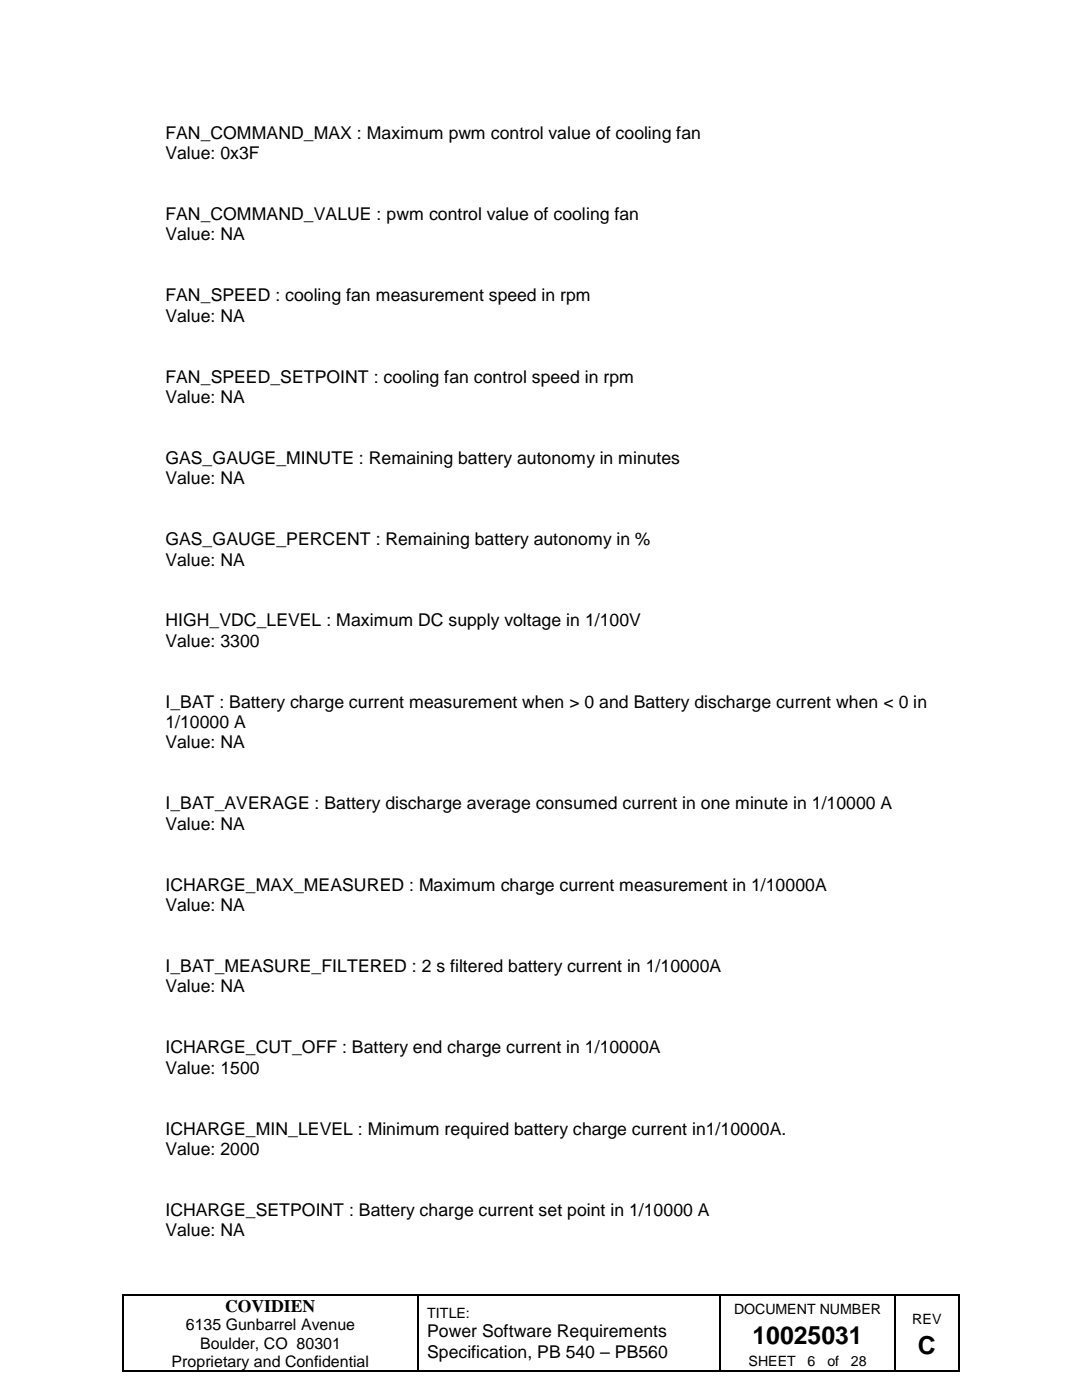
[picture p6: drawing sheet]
<svg xmlns="http://www.w3.org/2000/svg" width="216mm" height="279mm" viewBox="0 0 216 279" stroke-linecap="round" stroke-linejoin="round" font-family="sans-serif">
<defs><g id="words">
<g font-size="4.9">
<text x="150.2" y="268.1">10025031</text>
<text x="183.2" y="270.1">C</text>
</g>
<g font-size="3.5">
<text x="33" y="27.7">FAN_COMMAND_MAX : Maximum pwm control value of cooling fan</text>
<text x="33" y="31.7">Value: 0x3F</text>
<text x="33" y="43.9">FAN_COMMAND_VALUE : pwm control value of cooling fan</text>
<text x="33" y="48">Value: NA</text>
<text x="33" y="60.1">FAN_SPEED : cooling fan measurement speed in rpm</text>
<text x="33" y="64.2">Value: NA</text>
<text x="33" y="76.4">FAN_SPEED_SETPOINT : cooling fan control speed in rpm</text>
<text x="33" y="80.4">Value: NA</text>
<text x="33" y="92.6">GAS_GAUGE_MINUTE : Remaining battery autonomy in minutes</text>
<text x="33" y="96.7">Value: NA</text>
<text x="33" y="108.8">GAS_GAUGE_PERCENT : Remaining battery autonomy in %</text>
<text x="33" y="112.9">Value: NA</text>
<text x="33" y="125">HIGH_VDC_LEVEL : Maximum DC supply voltage in 1/100V</text>
<text x="33" y="129.1">Value: 3300</text>
<text x="33" y="141.3">I_BAT : Battery charge current measurement when &gt; 0 and Battery discharge current when &lt; 0 in</text>
<text x="33" y="145.3">1/10000 A</text>
<text x="33" y="149.4">Value: NA</text>
<text x="33" y="161.5">I_BAT_AVERAGE : Battery discharge average consumed current in one minute in 1/10000 A</text>
<text x="33" y="165.6">Value: NA</text>
<text x="33" y="177.8">ICHARGE_MAX_MEASURED : Maximum charge current measurement in 1/10000A</text>
<text x="33" y="181.8">Value: NA</text>
<text x="33" y="194">I_BAT_MEASURE_FILTERED : 2 s filtered battery current in 1/10000A</text>
<text x="33" y="198">Value: NA</text>
<text x="33" y="210.2">ICHARGE_CUT_OFF : Battery end charge current in 1/10000A</text>
<text x="33" y="214.3">Value: 1500</text>
<text x="33" y="226.4">ICHARGE_MIN_LEVEL : Minimum required battery charge current in1/10000A.</text>
<text x="33" y="230.5">Value: 2000</text>
<text x="33" y="242.7">ICHARGE_SETPOINT : Battery charge current set point in 1/10000 A</text>
<text x="33" y="246.7">Value: NA</text>
<text x="44.9" y="261.8">COVIDIEN</text>
<text x="85.3" y="266.9">Power Software Requirements</text>
<text x="85.3" y="270.9">Specification, PB 540 – PB560</text>
</g>
<g font-size="3.2">
<text x="37.1" y="265.5">6135 Gunbarrel Avenue</text>
<text x="39.9" y="269.2">Boulder, CO 80301</text>
<text x="34.2" y="272.8">Proprietary and Confidential</text>
</g>
<g font-size="2.8">
<text x="85.3" y="263">TITLE:</text>
<text x="146.5" y="262.2">DOCUMENT NUMBER</text>
<text x="182" y="264.2">REV</text>
<text x="149.3" y="272.5">SHEET</text>
<text x="161.2" y="272.5">6</text>
<text x="165.1" y="272.5">of</text>
<text x="169.8" y="272.5">28</text>
</g>
</g></defs>
<path d="M24.5 258.2h.2v.3h-.2zM83.2 258.2h.3v.3h-.3zM143.6 258.2h.2v.3h-.2zM178.5 258.2h.2v.3h-.2zM191.2 258.2h.2v.3h-.2zM24.5 273.5h.2v.3h-.2zM83.2 273.5h.3v.3h-.3zM143.6 273.5h.2v.3h-.2zM178.5 273.5h.2v.3h-.2zM191.2 273.5h.2v.3h-.2z" fill="#000"/>
<g fill="none" stroke="#000" stroke-width=".25">
<path d="M24.6 258.5v15M24.7 258.4h58.5M83.4 258.5v15M83.5 258.4h60.1M143.7 258.5v15M143.8 258.4h34.7M178.6 258.5v15M178.7 258.4h12.5M191.3 258.5v15M24.7 273.6h58.5M83.5 273.6h60.1M143.8 273.6h34.7"/>
<path d="M178.7 273.6h12.5"/>
</g>
<use href="#words"/>
</svg>
